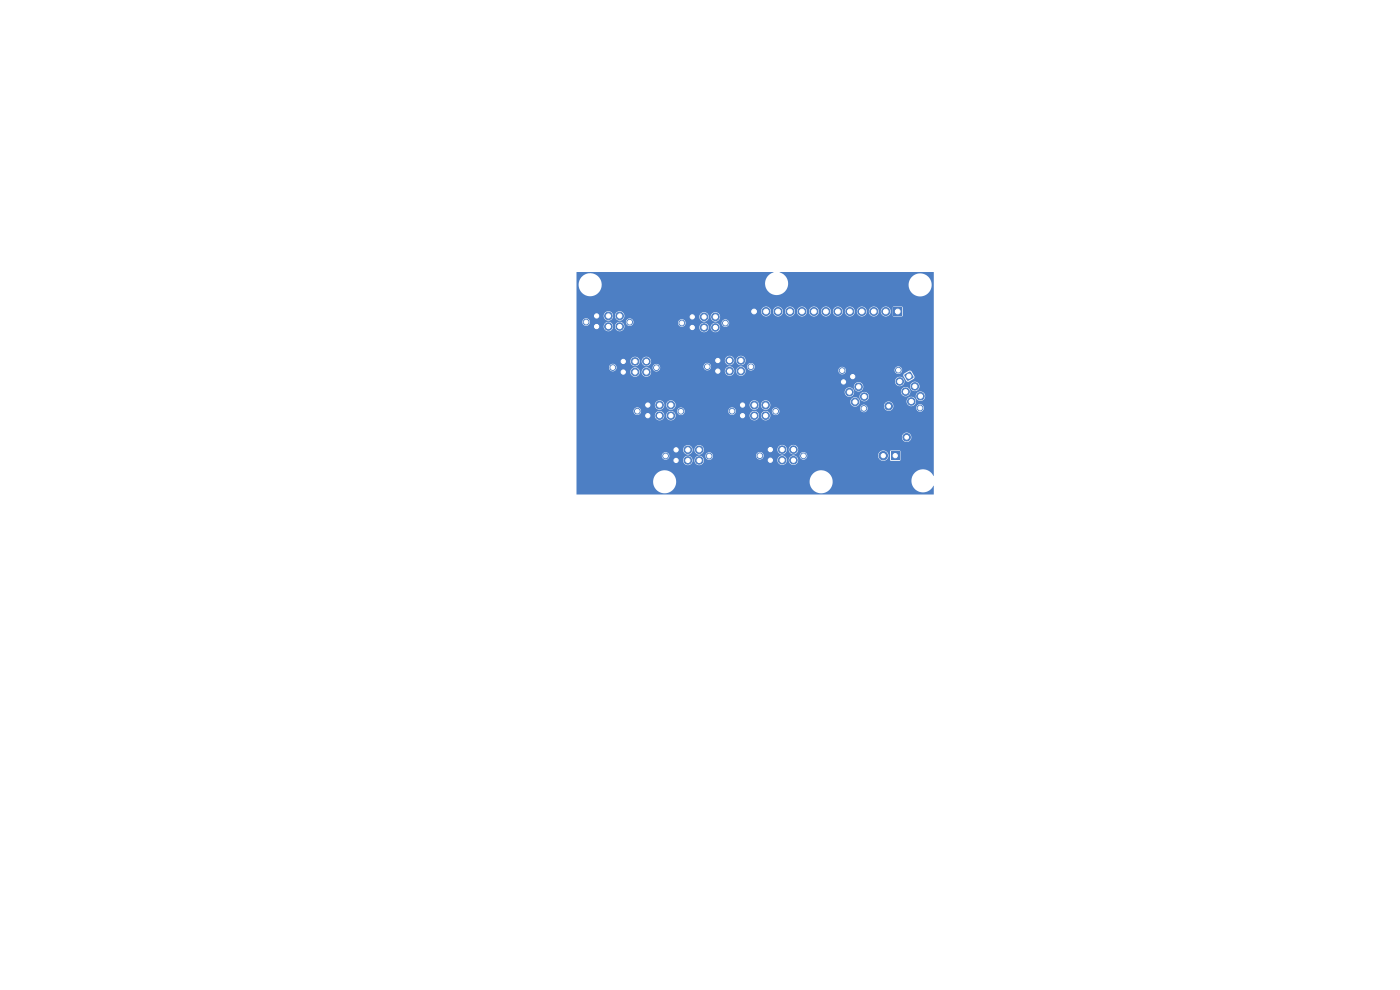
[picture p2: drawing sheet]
<svg xmlns="http://www.w3.org/2000/svg" width="297mm" height="210mm" viewBox="0 0 297 210" stroke-linecap="round" stroke-linejoin="round" font-family="sans-serif">
<g fill="#4d7fc4" stroke="#4d7fc4" stroke-width=".21">
<circle cx="161.2" cy="96.7" r=".6"/>
<circle cx="170.5" cy="96.7" r=".6"/>
</g>
<path d="M162.7 94.7l.2-.1h1.2l.1 .3v1.2l-.3 .1-1.2-.1-.1-.2z" fill="#4d7fc4"/>
<g fill="#4d7fc4" stroke="#4d7fc4" stroke-width=".21">
<circle cx="165.9" cy="95.4" r=".8"/>
<circle cx="168.3" cy="95.4" r=".8"/>
<circle cx="168.3" cy="97.6" r=".8"/>
<circle cx="165.9" cy="97.6" r=".8"/>
<circle cx="163.4" cy="97.6" r=".8"/>
<circle cx="124.3" cy="68.3" r=".6"/>
<circle cx="133.6" cy="68.3" r=".6"/>
</g>
<path d="M125.9 66.3l1.2-.1 .2 .1 .1 1.2-.2 .3h-1.1l-.3-.1v-1.2z" fill="#4d7fc4"/>
<g fill="#4d7fc4" stroke="#4d7fc4" stroke-width=".21">
<circle cx="129.1" cy="67" r=".8"/>
<circle cx="131.5" cy="67" r=".8"/>
<circle cx="131.5" cy="69.3" r=".8"/>
<circle cx="129.1" cy="69.3" r=".8"/>
<circle cx="126.6" cy="69.3" r=".8"/>
<circle cx="178.7" cy="78.6" r=".6"/>
<circle cx="183.3" cy="86.6" r=".6"/>
</g>
<path d="M180 79.5l1.2-.6 .6 1 .1 .3-1.1 .6-.2 .1-.7-1.1z" fill="#4d7fc4"/>
<g fill="#4d7fc4" stroke="#4d7fc4" stroke-width=".21">
<circle cx="182.1" cy="82.1" r=".8"/>
<circle cx="183.3" cy="84.1" r=".8"/>
<circle cx="181.4" cy="85.3" r=".8"/>
<circle cx="180.2" cy="83.2" r=".8"/>
<circle cx="178.9" cy="81" r=".8"/>
</g>
<path d="M189.6 65.2h1.7v1.7h-1.7z" fill="#4d7fc4"/>
<g fill="#4d7fc4" stroke="#4d7fc4" stroke-width=".21">
<circle cx="187.9" cy="66.1" r=".85"/>
<circle cx="185.4" cy="66.1" r=".85"/>
<circle cx="182.8" cy="66.1" r=".85"/>
<circle cx="180.3" cy="66.1" r=".85"/>
<circle cx="177.8" cy="66.1" r=".85"/>
<circle cx="175.2" cy="66.1" r=".85"/>
<circle cx="172.7" cy="66.1" r=".85"/>
<circle cx="170.1" cy="66.1" r=".85"/>
<circle cx="167.6" cy="66.1" r=".85"/>
<circle cx="165.1" cy="66.1" r=".85"/>
<circle cx="162.5" cy="66.1" r=".85"/>
<circle cx="160" cy="66.1" r=".85"/>
<circle cx="155.3" cy="87.2" r=".6"/>
<circle cx="164.5" cy="87.2" r=".6"/>
</g>
<path d="M156.8 85.2l.2-.1 1.2 .1 .1 .2v1.2l-.3 .1h-1.2l-.1-.3z" fill="#4d7fc4"/>
<g fill="#4d7fc4" stroke="#4d7fc4" stroke-width=".21">
<circle cx="160" cy="85.9" r=".8"/>
<circle cx="162.4" cy="85.9" r=".8"/>
<circle cx="162.4" cy="88.2" r=".8"/>
<circle cx="160" cy="88.2" r=".8"/>
<circle cx="157.5" cy="88.2" r=".8"/>
<circle cx="150" cy="77.8" r=".6"/>
<circle cx="159.3" cy="77.8" r=".6"/>
</g>
<path d="M151.6 75.7h1.2l.2 .1 .1 1.2-.1 .2-1.2 .1-.3-.1v-1.2z" fill="#4d7fc4"/>
<g fill="#4d7fc4" stroke="#4d7fc4" stroke-width=".21">
<circle cx="154.8" cy="76.5" r=".8"/>
<circle cx="157.2" cy="76.5" r=".8"/>
<circle cx="157.2" cy="78.7" r=".8"/>
<circle cx="154.8" cy="78.7" r=".8"/>
<circle cx="152.3" cy="78.7" r=".8"/>
<circle cx="141.2" cy="96.7" r=".6"/>
<circle cx="150.5" cy="96.7" r=".6"/>
</g>
<path d="M142.7 94.7l.2-.1 1.2 .1 .1 .2v1.2l-.3 .1h-1.2l-.1-.3z" fill="#4d7fc4"/>
<g fill="#4d7fc4" stroke="#4d7fc4" stroke-width=".21">
<circle cx="145.9" cy="95.4" r=".8"/>
<circle cx="148.3" cy="95.4" r=".8"/>
<circle cx="148.3" cy="97.7" r=".8"/>
<circle cx="145.9" cy="97.7" r=".8"/>
<circle cx="143.4" cy="97.7" r=".8"/>
<circle cx="135.2" cy="87.2" r=".6"/>
<circle cx="144.4" cy="87.2" r=".6"/>
</g>
<path d="M136.7 85.2l.2-.1 1.2 .1 .1 .2v1.2l-.3 .1h-1.2l-.1-.3z" fill="#4d7fc4"/>
<g fill="#4d7fc4" stroke="#4d7fc4" stroke-width=".21">
<circle cx="139.9" cy="85.9" r=".8"/>
<circle cx="142.3" cy="85.9" r=".8"/>
<circle cx="142.3" cy="88.2" r=".8"/>
<circle cx="139.9" cy="88.2" r=".8"/>
<circle cx="137.4" cy="88.2" r=".8"/>
<circle cx="144.6" cy="68.5" r=".6"/>
<circle cx="153.9" cy="68.5" r=".6"/>
</g>
<path d="M146.1 66.5l.3-.1 1.1 .1 .2 .2-.1 1.2-.2 .1h-1.2l-.1-.3z" fill="#4d7fc4"/>
<g fill="#4d7fc4" stroke="#4d7fc4" stroke-width=".21">
<circle cx="149.4" cy="67.2" r=".8"/>
<circle cx="151.8" cy="67.2" r=".8"/>
<circle cx="151.8" cy="69.5" r=".8"/>
<circle cx="149.4" cy="69.5" r=".8"/>
<circle cx="146.9" cy="69.5" r=".8"/>
<circle cx="190.6" cy="78.5" r=".6"/>
<circle cx="195.2" cy="86.5" r=".6"/>
</g>
<path d="M191.9 79.4l1.2-.6 .7 1v.3l-1 .6-.3 .1-.6-1z" fill="#4d7fc4"/>
<g fill="#4d7fc4" stroke="#4d7fc4" stroke-width=".21">
<circle cx="194.1" cy="82" r=".8"/>
<circle cx="195.3" cy="84" r=".8"/>
<circle cx="193.3" cy="85.2" r=".8"/>
<circle cx="192.1" cy="83.1" r=".8"/>
<circle cx="190.9" cy="80.9" r=".8"/>
</g>
<path d="M189 95.8h1.8v1.8h-1.8z" fill="#4d7fc4"/>
<g fill="#4d7fc4" stroke="#4d7fc4" stroke-width=".21">
<circle cx="187.4" cy="96.7" r=".9"/>
<circle cx="192.3" cy="92.8" r=".8"/>
<circle cx="188.5" cy="86.2" r=".8"/>
<circle cx="130" cy="78" r=".6"/>
<circle cx="139.2" cy="78" r=".6"/>
</g>
<path d="M131.5 75.9h1.2l.3 .1v1.2l-.1 .2-1.2 .1-.2-.1-.1-1.2z" fill="#4d7fc4"/>
<g fill="#4d7fc4" stroke="#4d7fc4" stroke-width=".21">
<circle cx="134.7" cy="76.7" r=".8"/>
<circle cx="137.1" cy="76.7" r=".8"/>
<circle cx="137.1" cy="78.9" r=".8"/>
<circle cx="134.7" cy="78.9" r=".8"/>
<circle cx="132.2" cy="78.9" r=".8"/>
</g>
<path d="M122.3 57.7h41.8a2.46 2.46 0 0 0-.9 4.3 2.46 2.46 0 0 0 4-1.7h25.6a2.45 2.45 0 0 0 3.4 2.3 2.45 2.45 0 0 0 .5-4.1 2.45 2.45 0 0 0-3.9 1.5v.3h-25.6a2.58 2.58 0 0 0-1.8-2.6h32.7v43.3a2.47 2.47 0 0 0-3.8-.9 2.47 2.47 0 0 0 0 3.9 2.47 2.47 0 0 0 3.8-1v1.9h-75.8v-2.8h16.3a2.45 2.45 0 0 0 2.4 2.5 2.45 2.45 0 0 0 2.4-2.5h28.4v.2a2.45 2.45 0 0 0 3.7 2 2.45 2.45 0 0 0 0-4.2 2.45 2.45 0 0 0-3.7 2h-28.4v-.3a2.45 2.45 0 0 0-2.5-2 2.45 2.45 0 0 0-2.3 2.3h-16.3v-4.5h22.6v.2a1.01 1.01 0 0 0 1.1 .9 1.01 1.01 0 0 0 .9-1.1h.4v.2a1.01 1.01 0 0 0 1.6 .7 1.01 1.01 0 0 0 0-1.7 1.01 1.01 0 0 0-1.6 .8h-.4v-.2a1.01 1.01 0 0 0-1.1-.7 1.01 1.01 0 0 0-.9 .9h-22.6v-1h18.1v.2a.8 .8 0 0 0 .9 .7 .8 .8 0 0 0 .7-.8h7.6l.2 .6 .6 .3 14.5-.1a1.01 1.01 0 0 0 1 1.1 1.01 1.01 0 0 0 1-1.1h.4v.2a1.01 1.01 0 0 0 1.6 .8 1.01 1.01 0 0 0 0-1.7 1.01 1.01 0 0 0-1.6 .7h-.4v-.2a1.01 1.01 0 0 0-1.1-.7 1.01 1.01 0 0 0-.9 .9h-14.2a.8 .8 0 0 0 .5-.9h9.2v.2a.8 .8 0 0 0 .9 .7 .8 .8 0 0 0 .7-.9h7.6v.2a.8 .8 0 0 0 1 .7 .8 .8 0 0 0 .6-.9h15.1v.1a1.1 1.1 0 0 0 1.6 .9 1.1 1.1 0 0 0 .1-1.9h.8v1.9l.1 .1 1.9 .1 .2-.2v-1.9l-.1-.1h-1.9l-.2 .1h-.8l-.5-.1a1.1 1.1 0 0 0-1.2 1l-15.1-.1a.8 .8 0 0 0-.8-.6 .8 .8 0 0 0-.8 .7h-7.6a.8 .8 0 0 0-.8-.7 .8 .8 0 0 0-.8 .7h-9.2a.8 .8 0 0 0-.8-.7 .8 .8 0 0 0-.8 .8l-7.6-.1a.8 .8 0 0 0-.8-.7 .8 .8 0 0 0-.8 .7h-18.1v-1.3h22.6v.2a1.01 1.01 0 0 0 1.1 .9 1.01 1.01 0 0 0 .9-1.1h.4v.2a1 1 0 0 0 1.1 .9 1 1 0 0 0 .9-1.1h15.6v.2a1.01 1.01 0 0 0 1.1 .9 1.01 1.01 0 0 0 .9-1.1h.4v.2a1.01 1.01 0 0 0 1.6 .7 1.01 1.01 0 0 0 0-1.7 1.01 1.01 0 0 0-1.6 .8h-.4v-.2a1.01 1.01 0 0 0-1.1-.7 1.01 1.01 0 0 0-.9 .9h-15.6v-.2a1.01 1.01 0 0 0-1.1-.7 1.01 1.01 0 0 0-.9 .9h-.4v-.2a1.01 1.01 0 0 0-1.1-.7 1.01 1.01 0 0 0-.9 .9h-22.6v-2.6h69v.2a1.01 1.01 0 0 0 1.6 .7 1.01 1.01 0 0 0 0-1.7 1.01 1.01 0 0 0-1.6 .8h-69v-4.6h16.6v.2a1.01 1.01 0 0 0 1.1 .9 1.01 1.01 0 0 0 .9-1.1h.4v.2a1.01 1.01 0 0 0 1.1 .9 1.01 1.01 0 0 0 .9-1.1h15.7v.2a1.01 1.01 0 0 0 1.1 .9 1.01 1.01 0 0 0 .9-1.1h.4v.2a1.01 1.01 0 0 0 1.6 .7 1.01 1.01 0 0 0 0-1.7 1.01 1.01 0 0 0-1.6 .8h-.4v-.2a1.01 1.01 0 0 0-1.1-.7 1.01 1.01 0 0 0-.9 .9h-15.7v-.2a1.01 1.01 0 0 0-1.1-.7 1.01 1.01 0 0 0-.9 .9h-.4v-.2a1.01 1.01 0 0 0-1.1-.7 1.01 1.01 0 0 0-.9 .9h-16.6v-1h12.1v.2a.8 .8 0 0 0 .9 .7 .8 .8 0 0 0 .7-.8h7.6v.1a.8 .8 0 0 0 .9 .7 .8 .8 0 0 0 .7-.9h9.3v.2a.8 .8 0 0 0 .9 .7 .8 .8 0 0 0 .7-.8h7.6v.1a.8 .8 0 0 0 1.3 .6 .8 .8 0 0 0 0-1.3h17.5v.1a.8 .8 0 0 0 1.1 .7 .8 .8 0 0 0 .2-1.3h3.7v.2a1 1 0 0 0 .9 .9 1 1 0 0 0 1.1-.7h4.9v.1a.8 .8 0 0 0 1.2 .6 .8 .8 0 0 0 0-1.3 .8 .8 0 0 0-1.2 .6h-4.9a1.01 1.01 0 0 0-.8-1.3 1.01 1.01 0 0 0-1.2 .9l-3.7-.1a.8 .8 0 0 0-1.3 .6l-17.6-.1a.8 .8 0 0 0-1.2 .7l-7.6-.1a.8 .8 0 0 0-.8-.7 .8 .8 0 0 0-.8 .7h-9.3a.8 .8 0 0 0-.8-.7 .8 .8 0 0 0-.8 .8l-7.6-.1a.8 .8 0 0 0-.8-.7 .8 .8 0 0 0-.8 .7h-12.1v-1.3h16.6v.2a1.01 1.01 0 0 0 1.1 .9 1.01 1.01 0 0 0 .9-1.1h.4v.2a1.01 1.01 0 0 0 1.1 .9 1.01 1.01 0 0 0 .9-1.1h15.7v.2a1.01 1.01 0 0 0 1.1 .9 1.01 1.01 0 0 0 .9-1.1h.4v.2a1 1 0 0 0 1.5 .8 1 1 0 0 0 .2-1.6h17.3v.2a1.01 1.01 0 0 0 1.5 .7 1.01 1.01 0 0 0 0-1.7 1.01 1.01 0 0 0-1.5 .8l-17.3-.1a1.01 1.01 0 0 0-1.7 .7h-.4v-.2a1.01 1.01 0 0 0-1.1-.7 1.01 1.01 0 0 0-.9 .9h-15.7v-.2a1.01 1.01 0 0 0-1.1-.7 1.01 1.01 0 0 0-.9 .9h-.4v-.2a1.01 1.01 0 0 0-1.1-.7 1.01 1.01 0 0 0-.9 .9h-16.6v-2.7h56.9v.2a1 1 0 0 0 1.5 .7h1.6v.2a1 1 0 0 0 1.4 .9h8.6v.2a1.01 1.01 0 0 0 1.6 .7 1.01 1.01 0 0 0 0-1.7 1.01 1.01 0 0 0-1.6 .8h-8.6l.1-.1a1.01 1.01 0 0 0 .1-1.7 1.01 1.01 0 0 0-1.6 .7h-1.6h.1a1.01 1.01 0 0 0-.1-1.7 1.01 1.01 0 0 0-1.5 .8h-56.9v-1.1h58.8v.2a1 1 0 0 0 1.4 .8h8.6v.2a1 1 0 0 0 1.5 .7h1.7v.2a1.01 1.01 0 0 0 1.5 .8 1.01 1.01 0 0 0 0-1.7 1.01 1.01 0 0 0-1.5 .7h-1.7h.2a1 1 0 0 0-.2-1.7 1 1 0 0 0-1.5 .8h-8.6l.1-.1a1.01 1.01 0 0 0 .1-1.7 1.01 1.01 0 0 0-1.6 .8h-58.8v-1.2h67.6v.2a1 1 0 0 0 1.3 .9h1.9v.2a1.01 1.01 0 0 0 1.5 .7 1.01 1.01 0 0 0 0-1.7 1.01 1.01 0 0 0-1.5 .8h-1.9l.1-.1a1.01 1.01 0 0 0 .1-1.7 1.01 1.01 0 0 0-1.5 .7h-67.6v-2h11.4v.2a1.01 1.01 0 0 0 1.1 .9 1.01 1.01 0 0 0 .9-1.1h.4v.2a1.01 1.01 0 0 0 1.6 .8 1.01 1.01 0 0 0 0-1.7 1.01 1.01 0 0 0-1.6 .7h-.4v-.2a1.01 1.01 0 0 0-1.1-.7 1.01 1.01 0 0 0-.9 .9h-11.4v-.9h6.9v.2a.8 .8 0 0 0 .9 .7 .8 .8 0 0 0 .7-.9h7.6l.2 .6a.8 .8 0 0 0 1.2 .1h14v.2a1.01 1.01 0 0 0 1.1 .9 1.01 1.01 0 0 0 .9-1.1h.4v.2a1 1 0 0 0 1.4 .8h34l.7 1.2 .3 .2 1.3-.6 .1-.4-.6-1.2-.4-.2-1.2 .6-.2 .4h-34a1 1 0 0 0 .1-1.7 1 1 0 0 0-1.5 .7h-.4l-.1-.2a1.01 1.01 0 0 0-1-.7 1.01 1.01 0 0 0-.9 .9h-14a.79 .79 0 0 0 .2-.9h9.2v.2a.8 .8 0 0 0 .9 .7 .8 .8 0 0 0 .8-.9h7.6l.2 .6a.79 .79 0 0 0 .9 .2h18.3v.2a.8 .8 0 0 0 .9 .7 .8 .8 0 0 0 .6-1h10.4v.2a.8 .8 0 0 0 1.2 .6 .8 .8 0 0 0 0-1.4 .8 .8 0 0 0-1.2 .6h-10.4a.8 .8 0 0 0-.8-.6 .8 .8 0 0 0-.7 .7h-18.2a.8 .8 0 0 0 0-1.4 .8 .8 0 0 0-1.2 .6h-7.6a.8 .8 0 0 0-.9-.7 .8 .8 0 0 0-.8 .7h-9.2l-.3-.4a.8 .8 0 0 0-1.3 .6h-7.6a.8 .8 0 0 0-.8-.7 .8 .8 0 0 0-.8 .7h-6.9v-1.3h11.4v.2a1.01 1.01 0 0 0 1.1 .9 1.01 1.01 0 0 0 .9-1.1h.4v.2a1.01 1.01 0 0 0 1.2 .9 1.01 1.01 0 0 0 .8-1.3h15.7v.2a1.01 1.01 0 0 0 1.1 .9 1.01 1.01 0 0 0 .9-1.1h.4v.2a1.01 1.01 0 0 0 1.5 .7 1.01 1.01 0 0 0 0-1.7 1.01 1.01 0 0 0-1.5 .8h-.4l-.1-.2a1.01 1.01 0 0 0-1-.7 1.01 1.01 0 0 0-.9 .9h-15.7l-.1-.2a1.01 1.01 0 0 0-1.1-.5 1.01 1.01 0 0 0-.8 .9h-.4v-.2a1.01 1.01 0 0 0-1.1-.7 1.01 1.01 0 0 0-.9 .9h-11.4v-7.4h5.8v.2a1.01 1.01 0 0 0 1.1 .9 1.01 1.01 0 0 0 .9-1.1h.4v.2a1.01 1.01 0 0 0 1 .9 1.01 1.01 0 0 0 1-.9h15.9v.2a1.01 1.01 0 0 0 1.1 .9 1.01 1.01 0 0 0 .9-1.1h.4v.2a1.01 1.01 0 0 0 1.5 .7 1.01 1.01 0 0 0 0-1.7 1.01 1.01 0 0 0-1.5 .8h-.4l-.1-.2a1.01 1.01 0 0 0-1-.7 1.01 1.01 0 0 0-.9 .9h-15.9a1.01 1.01 0 0 0-.9-1.1 1.01 1.01 0 0 0-1.1 .9h-.4l-.1-.2a1.01 1.01 0 0 0-1-.7 1.01 1.01 0 0 0-.9 .9h-5.8v-1h1.2v.2a.8 .8 0 0 0 .9 .7 .8 .8 0 0 0 .7-.8h7.7v.1a.8 .8 0 0 0 .8 .7 .8 .8 0 0 0 .8-.7h9.4v.2a.8 .8 0 0 0 .9 .7 .8 .8 0 0 0 .7-.8h7.7v.1a.8 .8 0 0 0 1.2 .6 .8 .8 0 0 0 0-1.3 .8 .8 0 0 0-1.2 .6l-7.7-.1a.8 .8 0 0 0-.8-.7 .8 .8 0 0 0-.8 .7h-9.4a.8 .8 0 0 0-.7-.9 .8 .8 0 0 0-.9 .8l-7.7-.1a.8 .8 0 0 0-.8-.7 .8 .8 0 0 0-.8 .7h-1.2v-1.3h5.8v.2a1.01 1.01 0 0 0 1.1 .9 1.01 1.01 0 0 0 .9-1.1h.4v.2a1.01 1.01 0 0 0 1 .9 1.01 1.01 0 0 0 1-.9h15.9v.2a1.01 1.01 0 0 0 1.1 .9 1.01 1.01 0 0 0 .9-1.1h.4v.2a1.01 1.01 0 0 0 1.5 .8 1.01 1.01 0 0 0 0-1.7 1.01 1.01 0 0 0-1.5 .7h-.4l-.1-.2a1.01 1.01 0 0 0-1-.7 1.01 1.01 0 0 0-.9 .9h-15.9a1.01 1.01 0 0 0-.9-1.1 1.01 1.01 0 0 0-1.1 .9h-.4l-.1-.2a1.01 1.01 0 0 0-1-.7 1.01 1.01 0 0 0-.9 .9h-5.8v-.9h39.2v.2a1.06 1.06 0 0 0 1.1 .9 1.06 1.06 0 0 0 1-1.1h.4v.2a1.06 1.06 0 0 0 1.2 .9 1.06 1.06 0 0 0 .9-1.1h.4v.2a1.06 1.06 0 0 0 1.2 .9 1.06 1.06 0 0 0 .9-1.1h.5v.2a1.06 1.06 0 0 0 1.1 .9 1.06 1.06 0 0 0 1-1.1h.4v.2a1.06 1.06 0 0 0 1.2 .9 1.06 1.06 0 0 0 .9-1.1h.5v.2a1.06 1.06 0 0 0 1.1 .9 1.06 1.06 0 0 0 1-1.1h.4v.2a1.06 1.06 0 0 0 1.2 .9 1.06 1.06 0 0 0 .9-1.1h.4v.2a1.06 1.06 0 0 0 1.2 .9 1.06 1.06 0 0 0 .9-1.1h.5v.2a1.06 1.06 0 0 0 1.1 .9 1.06 1.06 0 0 0 1-1.1h.4v.2a1.06 1.06 0 0 0 1.2 .9 1.06 1.06 0 0 0 .9-1.1h.5v.2a1.05 1.05 0 0 0 1.5 .8 1.05 1.05 0 0 0 .1-1.8h.9v1.7l.1 .2h1.8l.2-.1v-1.8l-.1-.2-3 .1a1.06 1.06 0 0 0-1.5 .9h-.5v-.2a1.06 1.06 0 0 0-1.1-.8 1.06 1.06 0 0 0-1 1h-.4l-.1-.2a1.06 1.06 0 0 0-1.1-.8 1.06 1.06 0 0 0-.9 1h-.5v-.2a1.06 1.06 0 0 0-1.1-.8 1.06 1.06 0 0 0-1 1h-.4v-.2a1.06 1.06 0 0 0-1.2-.8 1.06 1.06 0 0 0-.9 1h-.4l-.1-.2a1.06 1.06 0 0 0-1.1-.8 1.06 1.06 0 0 0-.9 1h-.5v-.2a1.06 1.06 0 0 0-1.1-.8 1.06 1.06 0 0 0-1 1h-.4l-.1-.2a1.06 1.06 0 0 0-1.1-.8 1.06 1.06 0 0 0-.9 1h-.5v-.2a1.06 1.06 0 0 0-1.1-.8 1.06 1.06 0 0 0-1 1h-.4v-.2a1.06 1.06 0 0 0-1.2-.8 1.06 1.06 0 0 0-.9 1h-.4l-.1-.2a1.06 1.06 0 0 0-1.1-.8 1.06 1.06 0 0 0-.9 1h-39.2v-5.7h.5v.2a2.45 2.45 0 0 0 3.7 2 2.45 2.45 0 0 0 0-4.2 2.45 2.45 0 0 0-3.7 2h-.5z" fill="#4d7fc4"/>
<g fill="#fff" stroke="#fff" stroke-width=".21">
<circle cx="161.2" cy="96.7" r=".4"/>
<circle cx="170.4" cy="96.7" r=".4"/>
<circle cx="163.4" cy="95.4" r=".45"/>
<circle cx="165.9" cy="95.4" r=".45"/>
<circle cx="168.3" cy="95.4" r=".45"/>
<circle cx="168.3" cy="97.6" r=".45"/>
<circle cx="165.9" cy="97.6" r=".45"/>
<circle cx="163.4" cy="97.6" r=".45"/>
<circle cx="124.3" cy="68.3" r=".4"/>
<circle cx="133.6" cy="68.3" r=".4"/>
<circle cx="126.6" cy="67" r=".45"/>
<circle cx="129.1" cy="67" r=".45"/>
<circle cx="131.5" cy="67" r=".45"/>
<circle cx="131.5" cy="69.3" r=".45"/>
<circle cx="129.1" cy="69.3" r=".45"/>
<circle cx="126.6" cy="69.3" r=".45"/>
<circle cx="178.7" cy="78.6" r=".4"/>
<circle cx="183.3" cy="86.6" r=".4"/>
<circle cx="180.9" cy="79.9" r=".45"/>
<circle cx="182.1" cy="82.1" r=".45"/>
<circle cx="183.3" cy="84.1" r=".45"/>
<circle cx="181.4" cy="85.3" r=".45"/>
<circle cx="180.2" cy="83.2" r=".45"/>
<circle cx="178.9" cy="81" r=".45"/>
<circle cx="190.5" cy="66.1" r=".5"/>
<circle cx="187.9" cy="66.1" r=".5"/>
<circle cx="185.4" cy="66.1" r=".5"/>
<circle cx="182.8" cy="66.1" r=".5"/>
<circle cx="180.3" cy="66.1" r=".5"/>
<circle cx="177.8" cy="66.1" r=".5"/>
<circle cx="175.2" cy="66.1" r=".5"/>
<circle cx="172.7" cy="66.1" r=".5"/>
<circle cx="170.1" cy="66.1" r=".5"/>
<circle cx="167.6" cy="66.1" r=".5"/>
<circle cx="165.1" cy="66.1" r=".5"/>
<circle cx="162.5" cy="66.1" r=".5"/>
<circle cx="160" cy="66.1" r=".5"/>
<circle cx="155.3" cy="87.2" r=".4"/>
<circle cx="164.6" cy="87.3" r=".4"/>
<circle cx="157.5" cy="85.9" r=".45"/>
<circle cx="160" cy="85.9" r=".45"/>
<circle cx="162.4" cy="85.9" r=".45"/>
<circle cx="162.4" cy="88.2" r=".45"/>
<circle cx="160" cy="88.2" r=".45"/>
<circle cx="157.5" cy="88.2" r=".45"/>
<circle cx="150" cy="77.8" r=".4"/>
<circle cx="159.3" cy="77.8" r=".4"/>
<circle cx="152.3" cy="76.5" r=".45"/>
<circle cx="154.8" cy="76.5" r=".45"/>
<circle cx="157.2" cy="76.5" r=".45"/>
<circle cx="157.2" cy="78.7" r=".45"/>
<circle cx="154.8" cy="78.7" r=".45"/>
<circle cx="152.3" cy="78.7" r=".45"/>
<circle cx="141.2" cy="96.7" r=".4"/>
<circle cx="150.4" cy="96.8" r=".4"/>
<circle cx="143.4" cy="95.4" r=".45"/>
<circle cx="145.9" cy="95.4" r=".45"/>
<circle cx="148.3" cy="95.4" r=".45"/>
<circle cx="148.3" cy="97.7" r=".45"/>
<circle cx="145.9" cy="97.7" r=".45"/>
<circle cx="143.4" cy="97.7" r=".45"/>
<circle cx="135.2" cy="87.2" r=".4"/>
<circle cx="144.5" cy="87.3" r=".4"/>
<circle cx="137.4" cy="85.9" r=".45"/>
<circle cx="139.9" cy="85.9" r=".45"/>
<circle cx="142.3" cy="85.9" r=".45"/>
<circle cx="142.3" cy="88.2" r=".45"/>
<circle cx="139.9" cy="88.2" r=".45"/>
<circle cx="137.4" cy="88.2" r=".45"/>
<circle cx="144.6" cy="68.5" r=".4"/>
<circle cx="153.9" cy="68.5" r=".4"/>
<circle cx="146.9" cy="67.2" r=".45"/>
<circle cx="149.4" cy="67.2" r=".45"/>
<circle cx="151.8" cy="67.2" r=".45"/>
<circle cx="151.8" cy="69.5" r=".45"/>
<circle cx="149.4" cy="69.5" r=".45"/>
<circle cx="146.9" cy="69.5" r=".45"/>
<circle cx="190.6" cy="78.5" r=".4"/>
<circle cx="195.2" cy="86.5" r=".4"/>
<circle cx="192.8" cy="79.8" r=".45"/>
<circle cx="194.1" cy="82" r=".45"/>
<circle cx="195.3" cy="84" r=".45"/>
<circle cx="193.3" cy="85.2" r=".45"/>
<circle cx="192.1" cy="83.1" r=".45"/>
<circle cx="190.9" cy="80.9" r=".45"/>
<circle cx="189.9" cy="96.7" r=".45"/>
<circle cx="187.4" cy="96.7" r=".45"/>
<circle cx="192.3" cy="92.8" r=".4"/>
<circle cx="188.5" cy="86.2" r=".4"/>
<circle cx="130" cy="78" r=".4"/>
<circle cx="139.3" cy="78" r=".4"/>
<circle cx="132.2" cy="76.7" r=".45"/>
<circle cx="134.7" cy="76.7" r=".45"/>
<circle cx="137.1" cy="76.7" r=".45"/>
<circle cx="137.1" cy="78.9" r=".45"/>
<circle cx="134.7" cy="78.9" r=".45"/>
<circle cx="132.2" cy="78.9" r=".45"/>
</g>
</svg>
